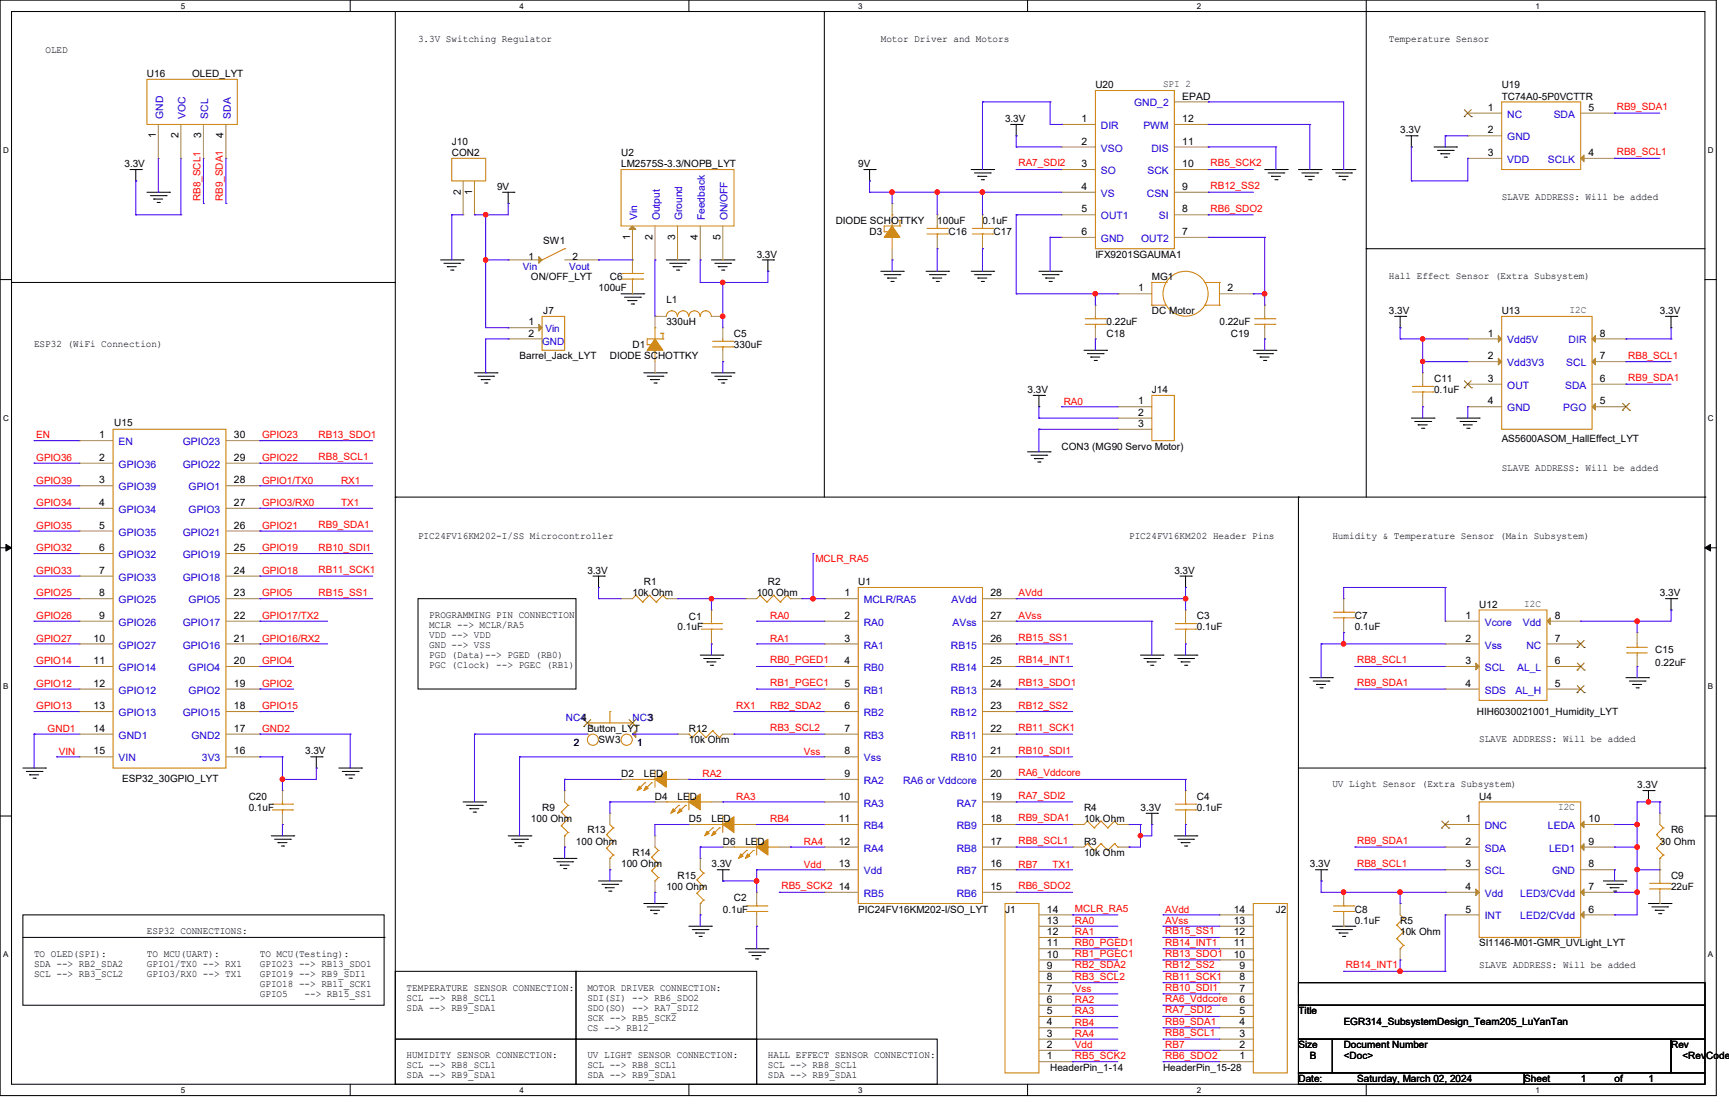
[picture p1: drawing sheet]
<svg xmlns="http://www.w3.org/2000/svg" width="432mm" height="279mm" viewBox="0 0 432 279" stroke-linecap="round" stroke-linejoin="round" font-family="sans-serif">
<defs><g id="words">
<g font-size="2.5">
<text x="104.4" y="10.5">3.3V Switching Regulator</text>
<text x="220" y="10.5">Motor Driver and Motors</text>
<text x="346.8" y="10.5">Temperature Sensor</text>
<text x="11.3" y="13.3">OLED</text>
<text x="36.7" y="19.2">U16</text>
<text x="48" y="19.2">OLED_LYT</text>
<text x="273.6" y="22.1">U20</text>
<text x="375" y="22.1">U19</text>
<text x="295.3" y="24.8">EPAD</text>
<text x="371.6" y="27.6">1</text>
<text x="375" y="24.9">TC74A0-5P0VCTTR</text>
<text x="396.7" y="27.6">5</text>
<text x="38.9" y="34.5" transform="rotate(-90 38.9 34.5)">1</text>
<text x="44.6" y="34.5" transform="rotate(-90 44.6 34.5)">2</text>
<text x="50.2" y="34.5" transform="rotate(-90 50.2 34.5)">3</text>
<text x="55.8" y="34.5" transform="rotate(-90 55.8 34.5)">4</text>
<text x="251" y="30.5">3.3V</text>
<text x="270.1" y="30.5">1</text>
<text x="295.3" y="30.5">12</text>
<text x="349.7" y="33.3">3.3V</text>
<text x="371.6" y="33.3">2</text>
<text x="31.1" y="41.8">3.3V</text>
<text x="112.8" y="36.2">J10</text>
<text x="112.8" y="38.9">CON2</text>
<text x="155.1" y="38.9">U2</text>
<text x="155.1" y="41.8">LM2575S-3.3/NOPB_LYT</text>
<text x="214.3" y="41.8">9V</text>
<text x="270.1" y="36.1">2</text>
<text x="270.1" y="41.7">3</text>
<text x="295.3" y="41.7">10</text>
<text x="295.3" y="36.1">11</text>
<text x="371.6" y="38.9">3</text>
<text x="396.7" y="38.9">4</text>
<text x="124.1" y="47.4">9V</text>
<text x="270.1" y="47.4">4</text>
<text x="295.3" y="47.4">9</text>
<text x="115.1" y="48.6" transform="rotate(-90 115.1 48.6)">2</text>
<text x="117.9" y="48.6" transform="rotate(-90 117.9 48.6)">1</text>
<text x="270.1" y="53">5</text>
<text x="295.3" y="53">8</text>
<text x="375" y="50">SLAVE ADDRESS: Will be added</text>
<text x="157.4" y="59.9" transform="rotate(-90 157.4 59.9)">1</text>
<text x="163" y="59.9" transform="rotate(-90 163 59.9)">2</text>
<text x="168.6" y="59.9" transform="rotate(-90 168.6 59.9)">3</text>
<text x="174.3" y="59.9" transform="rotate(-90 174.3 59.9)">4</text>
<text x="179.9" y="59.9" transform="rotate(-90 179.9 59.9)">5</text>
<text x="208.7" y="55.9">DIODE SCHOTTKY</text>
<text x="217.2" y="58.7">D3</text>
<text x="234.1" y="55.9">100uF</text>
<text x="236.9" y="58.7">C16</text>
<text x="245.4" y="55.9">0.1uF</text>
<text x="248.2" y="58.7">C17</text>
<text x="270.1" y="58.7">6</text>
<text x="295.3" y="58.7">7</text>
<text x="132" y="64.9">1</text>
<text x="135.7" y="61">SW1</text>
<text x="143" y="64.9">2</text>
<text x="189" y="64.3">3.3V</text>
<text x="273.6" y="64.3">IFX9201SGAUMA1</text>
<text x="132.6" y="70">ON/OFF_LYT</text>
<text x="152.3" y="70">C6</text>
<text x="287.7" y="70">MG1</text>
<text x="346.8" y="69.7">Hall Effect Sensor (Extra Subsystem)</text>
<text x="149.5" y="72.8">100uF</text>
<text x="166.4" y="75.6">L1</text>
<text x="284.2" y="72.8">1</text>
<text x="306.5" y="72.8">2</text>
<text x="132" y="81.2">1</text>
<text x="135.7" y="78.4">J7</text>
<text x="166.4" y="81.2">330uH</text>
<text x="276.4" y="81.2">0.22uF</text>
<text x="287.7" y="78.4">DC Motor</text>
<text x="304.5" y="81.2">0.22uF</text>
<text x="346.8" y="78.4">3.3V</text>
<text x="375" y="78.4">U13</text>
<text x="414.5" y="78.4">3.3V</text>
<text x="8.5" y="86.6">ESP32 (WiFi Connection)</text>
<text x="129.8" y="89.7">Barrel_Jack_LYT</text>
<text x="132" y="84">2</text>
<text x="152.3" y="89.7">DIODE SCHOTTKY</text>
<text x="157.9" y="86.9">D1</text>
<text x="183.3" y="84.1">C5</text>
<text x="183.3" y="86.9">330uF</text>
<text x="276.4" y="84.1">C18</text>
<text x="307.4" y="84.1">C19</text>
<text x="371.6" y="84">1</text>
<text x="371.6" y="89.7">2</text>
<text x="399.6" y="89.7">7</text>
<text x="399.6" y="84">8</text>
<text x="358.1" y="95.3">C11</text>
<text x="371.6" y="95.3">3</text>
<text x="399.6" y="95.3">6</text>
<text x="256.6" y="98.2">3.3V</text>
<text x="284.2" y="101">1</text>
<text x="287.7" y="98.2">J14</text>
<text x="358.1" y="98.2">0.1uF</text>
<text x="371.6" y="101">4</text>
<text x="399.6" y="101">5</text>
<text x="28.5" y="106.3">U15</text>
<text x="284.2" y="103.8">2</text>
<text x="284.2" y="106.6">3</text>
<text x="24.8" y="109.4">1</text>
<text x="58.4" y="109.4">30</text>
<text x="265.1" y="112.3">CON3 (MG90 Servo Motor)</text>
<text x="375" y="110.3">AS5600ASOM_HallEffect_LYT</text>
<text x="24.8" y="115.1">2</text>
<text x="58.4" y="115.1">29</text>
<text x="375" y="117.6">SLAVE ADDRESS: Will be added</text>
<text x="24.8" y="120.7">3</text>
<text x="58.4" y="120.7">28</text>
<text x="24.8" y="126.3">4</text>
<text x="24.8" y="132">5</text>
<text x="58.4" y="132">26</text>
<text x="58.4" y="126.3">27</text>
<text x="24.8" y="137.6">6</text>
<text x="58.4" y="137.6">25</text>
<text x="104.4" y="134.6">PIC24FV16KM202-I/SS Microcontroller</text>
<text x="282" y="134.6">PIC24FV16KM202 Header Pins</text>
<text x="332.7" y="134.6">Humidity &amp; Temperature Sensor (Main Subsystem)</text>
<text x="24.8" y="143.3">7</text>
<text x="58.4" y="143.3">24</text>
<text x="146.7" y="143.3">3.3V</text>
<text x="293.3" y="143.3">3.3V</text>
<text x="24.8" y="148.9">8</text>
<text x="58.4" y="148.9">23</text>
<text x="157.9" y="148.9">10k Ohm</text>
<text x="160.8" y="146.1">R1</text>
<text x="189" y="148.9">100 Ohm</text>
<text x="191.8" y="146.1">R2</text>
<text x="210.9" y="148.9">1</text>
<text x="214.3" y="146.1">U1</text>
<text x="247.4" y="148.9">28</text>
<text x="414.5" y="148.9">3.3V</text>
<text x="24.8" y="154.5">9</text>
<text x="58.4" y="154.5">22</text>
<text x="107.2" y="154.3">PROGRAMMING PIN CONNECTION</text>
<text x="172" y="154.8">C1</text>
<text x="210.9" y="154.5">2</text>
<text x="247.4" y="154.5">27</text>
<text x="298.9" y="154.6">C3</text>
<text x="338.4" y="154.6">C7</text>
<text x="366" y="154.5">1</text>
<text x="369.4" y="151.7">U12</text>
<text x="388.3" y="154.5">8</text>
<text x="23.4" y="160.2">10</text>
<text x="58.4" y="160.2">21</text>
<text x="107.2" y="156.8">MCLR --&gt; MCLR/RA5</text>
<text x="107.2" y="159.3">VDD --&gt; VDD</text>
<text x="107.2" y="161.8">GND --&gt; VSS</text>
<text x="169.2" y="157.4">0.1uF</text>
<text x="210.9" y="160.2">3</text>
<text x="247.4" y="160.2">26</text>
<text x="298.9" y="157.4">0.1uF</text>
<text x="338.4" y="157.4">0.1uF</text>
<text x="366" y="160.2">2</text>
<text x="388.3" y="160.2">7</text>
<text x="23.4" y="165.8">11</text>
<text x="58.4" y="165.8">20</text>
<text x="107.2" y="164.3">PGD (Data)--&gt; PGED (RB0)</text>
<text x="107.2" y="166.8">PGC (Clock) --&gt; PGEC (RB1)</text>
<text x="210.9" y="165.8">4</text>
<text x="247.4" y="165.8">25</text>
<text x="366" y="165.8">3</text>
<text x="388.3" y="165.8">6</text>
<text x="413.4" y="163">C15</text>
<text x="413.4" y="166.4">0.22uF</text>
<text x="23.4" y="171.5">12</text>
<text x="58.4" y="171.5">19</text>
<text x="210.9" y="171.5">5</text>
<text x="247.4" y="171.5">24</text>
<text x="366" y="171.5">4</text>
<text x="388.3" y="171.5">5</text>
<text x="23.4" y="177.1">13</text>
<text x="58.4" y="177.1">18</text>
<text x="210.9" y="177.1">6</text>
<text x="247.4" y="177.1">23</text>
<text x="368.8" y="178.5">HIH6030021001_Humidity_LYT</text>
<text x="23.4" y="182.7">14</text>
<text x="58.4" y="182.7">17</text>
<text x="146.7" y="182.8">Button_LYT</text>
<text x="149.5" y="185.5">SW3</text>
<text x="172" y="182.8">R12</text>
<text x="172" y="185.5">10k Ohm</text>
<text x="210.9" y="182.7">7</text>
<text x="247.4" y="182.7">22</text>
<text x="369.4" y="185.3">SLAVE ADDRESS: Will be added</text>
<text x="23.4" y="188.4">15</text>
<text x="58.4" y="188.4">16</text>
<text x="76.2" y="188.4">3.3V</text>
<text x="210.9" y="188.4">8</text>
<text x="247.4" y="188.4">21</text>
<text x="30.5" y="195.2">ESP32_30GPIO_LYT</text>
<text x="155.1" y="194">D2</text>
<text x="160.8" y="194">LED</text>
<text x="210.9" y="194">9</text>
<text x="247.4" y="194">20</text>
<text x="332.7" y="196.6">UV Light Sensor (Extra Subsystem)</text>
<text x="408.9" y="196.9">3.3V</text>
<text x="62.1" y="199.6">C20</text>
<text x="62.1" y="202.5">0.1uF</text>
<text x="135.4" y="202.5">R9</text>
<text x="163.6" y="199.6">D4</text>
<text x="169.2" y="199.6">LED</text>
<text x="209.5" y="199.6">10</text>
<text x="247.4" y="199.6">19</text>
<text x="270.7" y="202.5">R4</text>
<text x="284.8" y="202.5">3.3V</text>
<text x="298.9" y="199.6">C4</text>
<text x="298.9" y="202.5">0.1uF</text>
<text x="369.4" y="199.6">U4</text>
<text x="132.6" y="205.3">100 Ohm</text>
<text x="146.7" y="208.1">R13</text>
<text x="172" y="205.3">D5</text>
<text x="177.7" y="205.3">LED</text>
<text x="209.5" y="205.3">11</text>
<text x="247.4" y="205.3">18</text>
<text x="270.7" y="205.3">10k Ohm</text>
<text x="366" y="205.3">1</text>
<text x="396.7" y="205.3">10</text>
<text x="417.3" y="208.1">R6</text>
<text x="143.8" y="210.9">100 Ohm</text>
<text x="157.9" y="213.7">R14</text>
<text x="180.5" y="210.9">D6</text>
<text x="186.1" y="210.9">LED</text>
<text x="209.5" y="210.9">12</text>
<text x="247.4" y="210.9">17</text>
<text x="270.7" y="210.9">R3</text>
<text x="270.7" y="213.7">10k Ohm</text>
<text x="366" y="210.9">2</text>
<text x="396.7" y="210.9">9</text>
<text x="414.5" y="210.9">30 Ohm</text>
<text x="155.1" y="216.6">100 Ohm</text>
<text x="169.2" y="219.4">R15</text>
<text x="177.7" y="216.6">3.3V</text>
<text x="209.5" y="216.6">13</text>
<text x="247.4" y="216.6">16</text>
<text x="327.1" y="216.6">3.3V</text>
<text x="366" y="216.6">3</text>
<text x="396.7" y="216.6">8</text>
<text x="417.3" y="219.4">C9</text>
<text x="166.4" y="222.2">100 Ohm</text>
<text x="180.5" y="227.8">0.1uF</text>
<text x="183.3" y="225">C2</text>
<text x="209.5" y="222.2">14</text>
<text x="214.3" y="227.8">PIC24FV16KM202-I/SO_LYT</text>
<text x="247.4" y="222.2">15</text>
<text x="251" y="227.8">J1</text>
<text x="261.4" y="227.8">14</text>
<text x="308.1" y="227.8">14</text>
<text x="318.6" y="227.8">J2</text>
<text x="338.4" y="227.8">C8</text>
<text x="366" y="222.2">4</text>
<text x="366" y="227.8">5</text>
<text x="396.7" y="227.8">6</text>
<text x="396.7" y="222.2">7</text>
<text x="417.3" y="222.2">22uF</text>
<text x="36.7" y="233.3">ESP32 CONNECTIONS:</text>
<text x="261.4" y="230.7">13</text>
<text x="261.4" y="233.5">12</text>
<text x="308.1" y="230.7">13</text>
<text x="308.1" y="233.5">12</text>
<text x="338.4" y="230.7">0.1uF</text>
<text x="349.7" y="230.7">R5</text>
<text x="349.7" y="233.5">10k Ohm</text>
<text x="8.5" y="238.9">TO OLED(SPI):</text>
<text x="36.7" y="238.9">TO MCU(UART):</text>
<text x="64.9" y="238.9">TO MCU(Testing):</text>
<text x="261.4" y="236.3">11</text>
<text x="261.4" y="239.1">10</text>
<text x="308.1" y="236.3">11</text>
<text x="308.1" y="239.1">10</text>
<text x="369.4" y="236.3">SI1146-M01-GMR_UVLight_LYT</text>
<text x="8.5" y="241.4">SDA --&gt; RB2_SDA2</text>
<text x="8.5" y="243.9">SCL --&gt; RB3_SCL2</text>
<text x="36.7" y="241.4">GPIO1/TX0 --&gt; RX1</text>
<text x="36.7" y="243.9">GPIO3/RX0 --&gt; TX1</text>
<text x="64.9" y="241.4">GPIO23 --&gt; RB13_SDO1</text>
<text x="64.9" y="243.9">GPIO19 --&gt; RB9_SDI1</text>
<text x="261.4" y="241.9">9</text>
<text x="261.4" y="244.8">8</text>
<text x="309.6" y="241.9">9</text>
<text x="309.6" y="244.8">8</text>
<text x="369.4" y="241.7">SLAVE ADDRESS: Will be added</text>
<text x="64.9" y="246.4">GPIO18 --&gt; RB11_SCK1</text>
<text x="64.9" y="248.9">GPIO5</text>
<text x="76.1" y="248.9">--&gt; RB15_SS1</text>
<text x="101.6" y="247.4">TEMPERATURE SENSOR CONNECTION:</text>
<text x="101.6" y="249.9">SCL --&gt; RB8_SCL1</text>
<text x="146.7" y="247.4">MOTOR DRIVER CONNECTION:</text>
<text x="146.7" y="249.9">SDI(SI) --&gt; RB6_SDO2</text>
<text x="261.4" y="247.6">7</text>
<text x="261.4" y="250.4">6</text>
<text x="309.6" y="247.6">7</text>
<text x="309.6" y="250.4">6</text>
<text x="101.6" y="252.4">SDA --&gt; RB9_SDA1</text>
<text x="146.7" y="252.4">SDO(SO) --&gt; RA7_SDI2</text>
<text x="146.7" y="254.8">SCK --&gt; RB5_SCK2</text>
<text x="146.7" y="257.3">CS --&gt; RB12</text>
<text x="261.4" y="253.2">5</text>
<text x="261.4" y="256">4</text>
<text x="309.6" y="253.2">5</text>
<text x="309.6" y="256">4</text>
<text x="324.3" y="253.2">Title</text>
<text x="335.6" y="256">EGR314_SubsystemDesign_Team205_LuYanTan</text>
<text x="261.4" y="258.9">3</text>
<text x="261.4" y="261.7">2</text>
<text x="309.6" y="258.9">3</text>
<text x="309.6" y="261.7">2</text>
<text x="324.3" y="261.7">Size</text>
<text x="335.6" y="261.7">Document Number</text>
<text x="417.3" y="261.7">Rev</text>
<text x="101.6" y="264.2">HUMIDITY SENSOR CONNECTION:</text>
<text x="101.6" y="266.7">SCL --&gt; RB8_SCL1</text>
<text x="101.6" y="269.2">SDA --&gt; RB9_SDA1</text>
<text x="146.7" y="264.2">UV LIGHT SENSOR CONNECTION:</text>
<text x="146.7" y="266.7">SCL --&gt; RB8_SCL1</text>
<text x="146.7" y="269.2">SDA --&gt; RB9_SDA1</text>
<text x="191.8" y="264.2">HALL EFFECT SENSOR CONNECTION:</text>
<text x="191.8" y="266.7">SCL --&gt; RB8_SCL1</text>
<text x="191.8" y="269.2">SDA --&gt; RB9_SDA1</text>
<text x="261.4" y="264.5">1</text>
<text x="262.3" y="267.3">HeaderPin_1-14</text>
<text x="290.4" y="267.3">HeaderPin_15-28</text>
<text x="309.6" y="264.5">1</text>
<text x="327.1" y="264.5">B</text>
<text x="335.6" y="264.5">&lt;Doc&gt;</text>
<text x="420.2" y="264.5">&lt;RevCode&gt;</text>
<text x="324.3" y="270.1">Date:</text>
<text x="339" y="270.1">Saturday, March 02, 2024</text>
<text x="380.7" y="270.1">Sheet</text>
<text x="394.8" y="270.1">1</text>
<text x="403.2" y="270.1">of</text>
<text x="411.7" y="270.1">1</text>
</g>
<g font-size="2.5" fill="#008000">
<text x="290.4" y="21.8">SPI 2</text>
<text x="392" y="78.2">I2C</text>
<text x="380.7" y="151.5">I2C</text>
<text x="389.1" y="202.2">I2C</text>
</g>
<g font-size="2.5" fill="#00c">
<text x="40.7" y="29.7" transform="rotate(-90 40.7 29.7)">GND</text>
<text x="46.4" y="29.7" transform="rotate(-90 46.4 29.7)">VOC</text>
<text x="52" y="29.7" transform="rotate(-90 52 29.7)">SCL</text>
<text x="57.6" y="29.7" transform="rotate(-90 57.6 29.7)">SDA</text>
<text x="283.3" y="26.6">GND_2</text>
<text x="376.4" y="29.4">NC</text>
<text x="388" y="29.4">SDA</text>
<text x="275" y="32.2">DIR</text>
<text x="285.5" y="32.2">PWM</text>
<text x="376.4" y="35.1">GND</text>
<text x="275" y="37.8">VSO</text>
<text x="287.6" y="37.8">DIS</text>
<text x="376.4" y="40.7">VDD</text>
<text x="386.6" y="40.7">SCLK</text>
<text x="275" y="43.5">SO</text>
<text x="286.6" y="43.5">SCK</text>
<text x="275" y="49.1">VS</text>
<text x="286.4" y="49.1">CSN</text>
<text x="159.1" y="55" transform="rotate(-90 159.1 55)">Vin</text>
<text x="164.8" y="55" transform="rotate(-90 164.8 55)">Output</text>
<text x="170.4" y="55" transform="rotate(-90 170.4 55)">Ground</text>
<text x="176.1" y="55" transform="rotate(-90 176.1 55)">Feedback</text>
<text x="181.7" y="55" transform="rotate(-90 181.7 55)">ON/OFF</text>
<text x="275" y="54.8">OUT1</text>
<text x="289.4" y="54.8">SI</text>
<text x="275" y="60.4">GND</text>
<text x="285" y="60.4">OUT2</text>
<text x="130.6" y="67.4">Vin</text>
<text x="142.2" y="67.4">Vout</text>
<text x="136.2" y="82.9">Vin</text>
<text x="135.4" y="86">GND</text>
<text x="376.4" y="85.8">Vdd5V</text>
<text x="391.7" y="85.8">DIR</text>
<text x="376.4" y="91.4">Vdd3V3</text>
<text x="391.2" y="91.4">SCL</text>
<text x="376.4" y="97.1">OUT</text>
<text x="390.9" y="97.1">SDA</text>
<text x="376.4" y="102.7">GND</text>
<text x="390.4" y="102.7">PGO</text>
<text x="29.6" y="111.2">EN</text>
<text x="45.6" y="111.2">GPIO23</text>
<text x="29.6" y="116.8">GPIO36</text>
<text x="45.6" y="116.8">GPIO22</text>
<text x="29.6" y="122.4">GPIO39</text>
<text x="47.1" y="122.4">GPIO1</text>
<text x="29.6" y="128.1">GPIO34</text>
<text x="47.1" y="128.1">GPIO3</text>
<text x="29.6" y="133.7">GPIO35</text>
<text x="45.6" y="133.7">GPIO21</text>
<text x="29.6" y="139.4">GPIO32</text>
<text x="45.6" y="139.4">GPIO19</text>
<text x="29.6" y="145">GPIO33</text>
<text x="45.6" y="145">GPIO18</text>
<text x="29.6" y="150.6">GPIO25</text>
<text x="47.1" y="150.6">GPIO5</text>
<text x="215.7" y="150.6">MCLR/RA5</text>
<text x="237.6" y="150.6">AVdd</text>
<text x="29.6" y="156.3">GPIO26</text>
<text x="29.6" y="161.9">GPIO27</text>
<text x="45.6" y="161.9">GPIO16</text>
<text x="45.6" y="156.3">GPIO17</text>
<text x="215.7" y="156.3">RA0</text>
<text x="215.7" y="161.9">RA1</text>
<text x="237.5" y="161.9">RB15</text>
<text x="237.9" y="156.3">AVss</text>
<text x="370.8" y="156.3">Vcore</text>
<text x="370.8" y="161.9">Vss</text>
<text x="380.3" y="156.3">Vdd</text>
<text x="381.2" y="161.9">NC</text>
<text x="29.6" y="167.6">GPIO14</text>
<text x="47.1" y="167.6">GPIO4</text>
<text x="215.7" y="167.6">RB0</text>
<text x="237.5" y="167.6">RB14</text>
<text x="370.8" y="167.6">SCL</text>
<text x="378.9" y="167.6">AL_L</text>
<text x="29.6" y="173.2">GPIO12</text>
<text x="47.1" y="173.2">GPIO2</text>
<text x="215.7" y="173.2">RB1</text>
<text x="237.5" y="173.2">RB13</text>
<text x="370.8" y="173.2">SDS</text>
<text x="378.5" y="173.2">AL_H</text>
<text x="29.6" y="178.8">GPIO13</text>
<text x="45.6" y="178.8">GPIO15</text>
<text x="141.3" y="179.9">NC44</text>
<text x="157.9" y="179.9">NC33</text>
<text x="215.7" y="178.8">RB2</text>
<text x="237.5" y="178.8">RB12</text>
<text x="29.6" y="184.4">GND1</text>
<text x="47.8" y="184.4">GND2</text>
<text x="215.7" y="184.4">RB3</text>
<text x="237.5" y="184.4">RB11</text>
<text x="29.6" y="190.1">VIN</text>
<text x="50.4" y="190.1">3V3</text>
<text x="143.3" y="186.1">2</text>
<text x="159.1" y="186.1">1</text>
<text x="215.7" y="190.1">Vss</text>
<text x="237.5" y="190.1">RB10</text>
<text x="215.7" y="195.8">RA2</text>
<text x="225.5" y="195.8">RA6 or Vddcore</text>
<text x="215.7" y="201.4">RA3</text>
<text x="238.9" y="201.4">RA7</text>
<text x="215.7" y="207">RB4</text>
<text x="238.9" y="207">RB9</text>
<text x="370.8" y="207">DNC</text>
<text x="386.6" y="207">LEDA</text>
<text x="215.7" y="212.6">RA4</text>
<text x="238.9" y="212.6">RB8</text>
<text x="370.8" y="212.6">SDA</text>
<text x="386.9" y="212.6">LED1</text>
<text x="215.7" y="218.3">Vdd</text>
<text x="238.9" y="218.3">RB7</text>
<text x="370.8" y="218.3">SCL</text>
<text x="387.6" y="218.3">GND</text>
<text x="215.7" y="223.9">RB5</text>
<text x="238.9" y="223.9">RB6</text>
<text x="370.8" y="223.9">Vdd</text>
<text x="379.7" y="223.9">LED3/CVdd</text>
<text x="370.8" y="229.6">INT</text>
<text x="379.7" y="229.6">LED2/CVdd</text>
</g>
<g font-size="2.5" fill="#f00">
<text x="403.8" y="27.5">RB9_SDA1</text>
<text x="254.3" y="41.6">RA7_SDI2</text>
<text x="302.3" y="41.6">RB5_SCK2</text>
<text x="403.8" y="38.8">RB8_SCL1</text>
<text x="302.3" y="47.2">RB12_SS2</text>
<text x="50" y="50.2" transform="rotate(-90 50 50.2)">RB8_SCL1</text>
<text x="55.7" y="50.2" transform="rotate(-90 55.7 50.2)">RB9_SDA1</text>
<text x="302.3" y="52.9">RB6_SDO2</text>
<text x="406.6" y="89.5">RB8_SCL1</text>
<text x="406.6" y="95.2">RB9_SDA1</text>
<text x="265.6" y="101">RA0</text>
<text x="9.1" y="109.5">EN</text>
<text x="65.4" y="109.5">GPIO23</text>
<text x="79.5" y="109.3">RB13_SDO1</text>
<text x="9.1" y="115.1">GPIO36</text>
<text x="65.4" y="115.1">GPIO22</text>
<text x="79.5" y="114.9">RB8_SCL1</text>
<text x="9.1" y="120.7">GPIO39</text>
<text x="65.4" y="120.7">GPIO1/TX0</text>
<text x="85.2" y="120.7">RX1</text>
<text x="9.1" y="126.4">GPIO34</text>
<text x="65.4" y="126.4">GPIO3/RX0</text>
<text x="79.5" y="131.8">RB9_SDA1</text>
<text x="85.2" y="126.4">TX1</text>
<text x="9.1" y="137.7">GPIO32</text>
<text x="9.1" y="132">GPIO35</text>
<text x="65.4" y="137.7">GPIO19</text>
<text x="65.4" y="132">GPIO21</text>
<text x="79.5" y="137.5">RB10_SDI1</text>
<text x="9.1" y="143.3">GPIO33</text>
<text x="65.4" y="143.3">GPIO18</text>
<text x="79.5" y="143.1">RB11_SCK1</text>
<text x="203.6" y="140.3">MCLR_RA5</text>
<text x="9.1" y="148.9">GPIO25</text>
<text x="65.4" y="148.9">GPIO5</text>
<text x="79.5" y="148.7">RB15_SS1</text>
<text x="254.3" y="148.9">AVdd</text>
<text x="9.1" y="154.6">GPIO26</text>
<text x="65.4" y="154.6">GPIO17/TX2</text>
<text x="192.3" y="154.6">RA0</text>
<text x="254.3" y="154.6">AVss</text>
<text x="9.1" y="160.2">GPIO27</text>
<text x="65.4" y="160.2">GPIO16/RX2</text>
<text x="192.3" y="160.2">RA1</text>
<text x="254.3" y="160">RB15_SS1</text>
<text x="9.1" y="165.9">GPIO14</text>
<text x="65.4" y="165.9">GPIO4</text>
<text x="192.3" y="165.7">RB0_PGED1</text>
<text x="254.3" y="165.7">RB14_INT1</text>
<text x="338.9" y="165.7">RB8_SCL1</text>
<text x="9.1" y="171.5">GPIO12</text>
<text x="65.4" y="171.5">GPIO2</text>
<text x="192.3" y="171.3">RB1_PGEC1</text>
<text x="254.3" y="171.3">RB13_SDO1</text>
<text x="338.9" y="171.3">RB9_SDA1</text>
<text x="9.1" y="177.1">GPIO13</text>
<text x="65.4" y="177.1">GPIO15</text>
<text x="183.9" y="177.1">RX1</text>
<text x="192.3" y="176.9">RB2_SDA2</text>
<text x="254.3" y="176.9">RB12_SS2</text>
<text x="11.9" y="182.8">GND1</text>
<text x="65.4" y="182.8">GND2</text>
<text x="192.3" y="182.5">RB3_SCL2</text>
<text x="254.3" y="182.5">RB11_SCK1</text>
<text x="14.7" y="188.4">VIN</text>
<text x="200.8" y="188.4">Vss</text>
<text x="254.3" y="188.2">RB10_SDI1</text>
<text x="175.4" y="194.1">RA2</text>
<text x="254.3" y="193.8">RA6_Vddcore</text>
<text x="183.9" y="199.7">RA3</text>
<text x="254.3" y="199.5">RA7_SDI2</text>
<text x="192.3" y="205.3">RB4</text>
<text x="254.3" y="205.1">RB9_SDA1</text>
<text x="200.8" y="210.9">RA4</text>
<text x="254.3" y="210.7">RB8_SCL1</text>
<text x="338.9" y="210.7">RB9_SDA1</text>
<text x="200.8" y="216.6">Vdd</text>
<text x="254.3" y="216.6">RB7</text>
<text x="262.8" y="216.6">TX1</text>
<text x="338.9" y="216.4">RB8_SCL1</text>
<text x="195.2" y="222">RB5_SCK2</text>
<text x="254.3" y="222">RB6_SDO2</text>
<text x="268.4" y="227.7">MCLR_RA5</text>
<text x="291" y="227.9">AVdd</text>
<text x="268.4" y="230.7">RA0</text>
<text x="268.4" y="233.5">RA1</text>
<text x="291" y="230.7">AVss</text>
<text x="291" y="233.3">RB15_SS1</text>
<text x="268.4" y="236.1">RB0_PGED1</text>
<text x="268.4" y="238.9">RB1_PGEC1</text>
<text x="291" y="236.1">RB14_INT1</text>
<text x="291" y="238.9">RB13_SDO1</text>
<text x="268.4" y="241.8">RB2_SDA2</text>
<text x="268.4" y="244.6">RB3_SCL2</text>
<text x="291" y="241.8">RB12_SS2</text>
<text x="291" y="244.6">RB11_SCK1</text>
<text x="336.1" y="241.8">RB14_INT1</text>
<text x="268.4" y="247.6">Vss</text>
<text x="268.4" y="250.4">RA2</text>
<text x="291" y="247.4">RB10_SDI1</text>
<text x="291" y="250.2">RA6_Vddcore</text>
<text x="268.4" y="253.2">RA3</text>
<text x="268.4" y="256.1">RB4</text>
<text x="291" y="253">RA7_SDI2</text>
<text x="291" y="255.9">RB9_SDA1</text>
<text x="268.4" y="258.9">RA4</text>
<text x="268.4" y="261.7">Vdd</text>
<text x="291" y="258.7">RB8_SCL1</text>
<text x="291" y="261.7">RB7</text>
<text x="268.4" y="264.3">RB5_SCK2</text>
<text x="291" y="264.3">RB6_SDO2</text>
</g>
<g font-size="2">
<text x="45.2" y="2.2">5</text>
<text x="129.8" y="2.2">4</text>
<text x="214.3" y="2.2">3</text>
<text x="298.9" y="2.2">2</text>
<text x="383.5" y="2.2">1</text>
<text x=".8" y="38.1">D</text>
<text x="426.5" y="38.1">D</text>
<text x=".8" y="105.1">C</text>
<text x="426.5" y="105.1">C</text>
<text x=".8" y="172">B</text>
<text x="426.5" y="172">B</text>
<text x=".8" y="239">A</text>
<text x="426.5" y="239">A</text>
<text x="45.2" y="272.9">5</text>
<text x="129.8" y="272.9">4</text>
<text x="214.3" y="272.9">3</text>
<text x="298.9" y="272.9">2</text>
<text x="383.5" y="272.9">1</text>
</g>
</g></defs>
<path d="M0 0h428.6v273.6h-428.6zM2.9 2.9h422.9v267.8h-422.9z" fill="none" stroke="#000" stroke-width=".25"/>
<g fill="#fff">
<path d="M45.2 .4h1.1v2.2h-1.1z"/>
<path d="M45.2 271.1h1.1v2.2h-1.1z"/>
</g>
<path d="M87.5 0v2.9M87.5 270.7v2.9" fill="none" stroke="#000" stroke-width=".25"/>
<g fill="#fff">
<path d="M129.8 .4h1.1v2.2h-1.1z"/>
<path d="M129.8 271.1h1.1v2.2h-1.1z"/>
</g>
<path d="M172 0v2.9M172 270.7v2.9" fill="none" stroke="#000" stroke-width=".25"/>
<g fill="#fff">
<path d="M214.3 .4h1.1v2.2h-1.1z"/>
<path d="M214.3 271.1h1.1v2.2h-1.1z"/>
</g>
<path d="M256.6 0v2.9M256.6 270.7v2.9" fill="none" stroke="#000" stroke-width=".25"/>
<g fill="#fff">
<path d="M298.9 .4h1.1v2.2h-1.1z"/>
<path d="M298.9 271.1h1.1v2.2h-1.1z"/>
</g>
<path d="M341.2 0v2.9M341.2 270.7v2.9" fill="none" stroke="#000" stroke-width=".25"/>
<g fill="#fff">
<path d="M383.5 .4h1.1v2.2h-1.1z"/>
<path d="M383.5 271.1h1.1v2.2h-1.1z"/>
<path d="M.8 36.3h1.4v2.3h-1.4z"/>
<path d="M426.5 36.3h1.4v2.3h-1.4z"/>
<path d="M.8 103.3h1.4v2.2h-1.4z"/>
<path d="M426.5 103.3h1.4v2.2h-1.4z"/>
</g>
<path d="M0 69.8h2.9M425.8 69.8h2.8" fill="none" stroke="#000" stroke-width=".25"/>
<g fill="#fff">
<path d="M.8 170.2h1.3v2.3h-1.3z"/>
<path d="M426.5 170.2h1.3v2.3h-1.3z"/>
</g>
<path d="M0 136.8h2.9M425.8 136.8h2.8" fill="none" stroke="#000" stroke-width=".25"/>
<path d="M1.5 135.9l1.4 .9-1.4 .8zM425.8 136.8l1.4-.9v1.7z" fill="#000" stroke="#000" stroke-width=".25"/>
<g fill="#fff">
<path d="M.8 237.2h1.3v2.2h-1.3z"/>
<path d="M426.5 237.2h1.3v2.2h-1.3z"/>
</g>
<g fill="none" stroke="#000" stroke-width=".25">
<path d="M98.7 2.9v267.8M205.9 2.9h.1M205.9 2.9v121.2M341.2 2.9h.1M341.2 2.9v121.2M252.4 31.1h2.8M253.8 33.9h.1M253.8 31.1v2.8M255.2 31.1h.1M351.1 33.9h2.8M352.5 36.7h.1M352.5 33.9v2.8"/>
<path d="M353.9 33.9h.1M358.1 36.7h5.7M359 37.5h3.9M359.8 38.4h.1M359.8 38.4h2.3M360.7 39.2h.5M361.2 39.2h.1M362.9 37.5h.1M363.8 36.7h.1M32.5 42.3h2.8M33.9 45.2h.1M33.9 42.3v2.9"/>
<path d="M35.3 42.3h.1M36.7 48h5.6M37.5 48.9h4M38.4 49.7h.1M38.4 49.7h2.2M39.2 50.5h.6M39.8 50.5h.1M41.5 48.9h.1M42.3 48h.1M125.5 48h2.9M126.9 50.8h.1M126.9 48v2.8"/>
<path d="M128.4 48h.1M215.7 42.3h2.9M217.2 45.2h.1M217.2 42.3v2.9M218.6 42.3h.1M242.5 42.3h5.7M243.4 43.2h3.9M244.2 44h.1M244.2 44h2.3M245.1 44.9h.5M245.6 44.9h.1M247.3 43.2h.1"/>
<path d="M248.2 42.3h.1M315.8 42.3h5.7M316.7 43.2h3.9M317.5 44h.1M317.5 44h2.3M318.4 44.9h.5M318.9 44.9h.1M320.6 43.2h.1M321.5 42.3h.1M324.3 42.3h5.6M325.1 43.2h4M326 44h.1"/>
<path d="M326 44h2.3M326.8 44.9h.6M327.4 44.9h.1M329.1 43.2h.1M329.9 42.3h.1M332.7 42.3h5.7M333.6 43.2h3.9M334.4 44h.1M334.4 44h2.3M335.3 44.9h.5M335.8 44.9h.1M337.5 43.2h.1"/>
<path d="M338.4 42.3h.1M2.9 70.5h.1M2.9 70.5h95.8M110 64.9h5.7M110.9 65.7h3.9M111.7 66.6h.1M111.7 66.6h2.3M112.6 67.4h.5M113.1 67.4h.1M114.8 65.7h.1M115.7 64.9h.1M155.1 73.4h5.7"/>
<path d="M156 74.2h3.9M156.8 75.1h.1M156.8 75.1h2.3M157.6 75.9h.6M158.2 75.9h.1M159.9 74.2h.1M160.8 73.4h.1M166.4 64.9h5.6M167.3 65.7h3.9M168.1 66.6h.1M168.1 66.6h2.2M169 67.4h.5"/>
<path d="M169.5 67.4h.1M171.2 65.7h.1M172 64.9h.1M177.7 64.9h5.6M178.5 65.7h4M179.4 66.6h.1M179.4 66.6h2.2M180.2 67.4h.6M180.8 67.4h.1M182.5 65.7h.1M183.3 64.9h.1M190.4 64.9h2.8"/>
<path d="M191.8 67.7h.1M191.8 64.9v2.8M193.2 64.9h.1M220 67.7h5.6M220.8 68.6h3.9M221.7 69.4h.1M221.7 69.4h2.2M222.5 70.3h.6M223.1 70.3h.1M224.7 68.6h.1M225.6 67.7h.1M231.3 67.7h5.6"/>
<path d="M232.1 68.6h4M233 69.4h.1M233 69.4h2.2M233.8 70.3h.6M234.4 70.3h.1M236.1 68.6h.1M236.9 67.7h.1M242.5 67.7h5.7M243.4 68.6h3.9M244.2 69.4h.1M244.2 69.4h2.3M245.1 70.3h.5"/>
<path d="M245.6 70.3h.1M247.3 68.6h.1M248.2 67.7h.1M259.5 67.7h5.6M260.3 68.6h3.9M261.2 69.4h.1M261.2 69.4h2.2M262 70.3h.6M262.6 70.3h.1M264.2 68.6h.1M265.1 67.7h.1M341.2 62.1h.1"/>
<path d="M341.2 62.1h84.6M348.3 79h2.8M349.7 79v2.8M351.1 79h.1M415.9 79h2.9M417.3 79v2.8M418.8 79h.1M118.5 93.1h5.6M119.3 93.9h4M120.2 94.8h.1M120.2 94.8h2.2M121 95.6h.6"/>
<path d="M121.6 95.6h.1M123.3 93.9h.1M124.1 93.1h.1M160.8 93.1h5.6M161.6 93.9h4M162.5 94.8h.1M162.5 94.8h2.2M163.3 95.6h.6M163.9 95.6h.1M165.6 93.9h.1M166.4 93.1h.1M177.7 93.1h5.6"/>
<path d="M178.5 93.9h4M179.4 94.8h.1M179.4 94.8h2.2M180.2 95.6h.6M180.8 95.6h.1M182.5 93.9h.1M183.3 93.1h.1M258 98.7h2.9M259.5 98.7v2.9M260.9 98.7h.1M270.7 87.5h5.7M271.6 88.3h3.9"/>
<path d="M272.4 89.2h.1M272.4 89.2h2.3M273.3 90h.5M273.8 90h.1M275.5 88.3h.1M276.4 87.5h.1M313 87.5h5.6M313.9 88.3h3.9M314.7 89.2h.1M314.7 89.2h2.2M315.6 90h.5M316.1 90h.1"/>
<path d="M317.8 88.3h.1M318.6 87.5h.1M349.7 81.8h.1M417.3 81.8h.1M256.6 112.8h5.7M257.5 113.7h3.9M258.3 114.5h.1M258.3 114.5h2.3M259.2 115.4h.5M259.5 101.6h.1M259.7 115.4h.1M261.4 113.7h.1"/>
<path d="M262.3 112.8h.1M352.5 104.4h5.6M353.3 105.2h4M354.2 106.1h.1M354.2 106.1h2.2M355 106.9h.6M355.6 106.9h.1M357.3 105.2h.1M358.1 104.4h.1M363.8 104.4h5.6M364.6 105.2h4M365.5 106.1h.1"/>
<path d="M365.5 106.1h2.2M366.3 106.9h.6M366.9 106.9h.1M368.6 105.2h.1M369.4 104.4h.1M98.7 124.1h.1M98.7 124.1h327.1M324.3 124.1h.1M324.3 124.1v124.1M425.8 124.1h.1M104.4 149.5h39.4v22.5h-39.4zM148.1 143.8h2.8"/>
<path d="M149.5 146.7h.1M149.5 143.8v2.9M150.9 143.8h.1M294.7 143.8h2.8M296.1 146.7h.1M296.1 143.8v2.9M297.5 143.8h.1M415.9 149.5h2.9M417.3 152.3h.1M417.3 149.5v2.8M418.8 149.5h.1M174.9 163.6h5.6"/>
<path d="M175.7 164.4h4M176.6 165.3h.1M176.6 165.3h2.2M177.4 166.1h.6M178 166.1h.1M179.7 164.4h.1M180.5 163.6h.1M284.8 163.6h5.6M285.7 164.4h3.9M286.5 165.3h.1M286.5 165.3h2.3M287.4 166.1h.5"/>
<path d="M287.9 166.1h.1M289.6 164.4h.1M290.4 163.6h.1M293.3 163.6h5.6M294.1 164.4h4M295 165.3h.1M295 165.3h2.2M295.8 166.1h.6M296.4 166.1h.1M298.1 164.4h.1M298.9 163.6h.1M327.1 169.2h5.6"/>
<path d="M328 170.1h3.9M328.8 170.9h.1M328.8 170.9h2.2M329.6 171.7h.6M330.2 171.7h.1M331.9 170.1h.1M332.7 169.2h.1M406.1 169.2h5.6M406.9 170.1h3.9M407.8 170.9h.1M407.8 170.9h2.2M408.6 171.7h.6"/>
<path d="M409.2 171.7h.1M410.8 170.1h.1M411.7 169.2h.1M5.7 191.8h5.6M6.6 192.6h3.9M7.4 193.5h.1M7.4 193.5h2.3M8.3 194.3h.5M8.8 194.3h.1M10.5 192.6h.1M11.3 191.8h.1M77.6 189h2.8"/>
<path d="M79 191.8h.1M79 189v2.8M80.4 189h.1M84.6 191.8h5.7M85.5 192.6h4M86.3 193.5h.1M86.3 193.5h2.3M87.2 194.3h.6M87.8 194.3h.1M89.5 192.6h.1M90.3 191.8h.1M324.3 191.8h101.5"/>
<path d="M410.3 197.4h2.8M411.7 197.4v2.8M413.1 197.4h.1M425.8 191.8h.1M0 203.8h2.9M67.7 208.7h5.7M68.6 209.5h3.9M69.4 210.4h.1M69.4 210.4h2.3M70.3 211.2h.5M70.8 211.2h.1M72.5 209.5h.1"/>
<path d="M73.4 208.7h.1M115.7 200.2h5.6M116.5 201.1h3.9M117.3 201.9h.1M117.3 201.9h2.3M118.2 202.8h.5M118.7 202.8h.1M120.4 201.1h.1M121.3 200.2h.1M126.9 208.7h5.7M127.8 209.5h3.9M128.6 210.4h.1"/>
<path d="M128.6 210.4h2.3M129.5 211.2h.5M130 211.2h.1M131.7 209.5h.1M132.6 208.7h.1M138.2 214.3h5.6M139.1 215.2h3.9M139.9 216h.1M139.9 216h2.3M140.8 216.9h.5M141.3 216.9h.1M143 215.2h.1"/>
<path d="M143.8 214.3h.1M149.5 220h5.6M155.1 220h.1M179.1 217.2h2.8M180.5 220h.1M180.5 217.2v2.8M181.9 217.2h.1M286.2 203.1h2.9M287.7 205.9h.1M287.7 203.1v2.8M289.1 203.1h.1M293.3 208.7h5.6"/>
<path d="M294.1 209.5h4M295 210.4h.1M295 210.4h2.2M295.8 211.2h.6M296.4 211.2h.1M298.1 209.5h.1M298.9 208.7h.1M328.5 217.2h2.8M329.9 220h.1M329.9 217.2v2.8M331.3 217.2h.1M400.4 220h5.7"/>
<path d="M406.1 220h.1M411.7 200.2h.1M425.8 203.8h2.8M5.7 228.4h90.2v22.6h-90.2zM5.7 234.1h90.2M95.9 234.1h.1M150.3 220.8h4M151.2 221.7h.1M151.2 221.7h2.2M152 222.5h.6M152.6 222.5h.1M154.3 220.8h.1"/>
<path d="M160.8 225.6h5.6M161.6 226.4h4M162.5 227.3h.1M162.5 227.3h2.2M163.3 228.1h.6M163.9 228.1h.1M165.6 226.4h.1M166.4 225.6h.1M172 231.3h5.7M172.9 232.1h3.9M173.7 233h.1M173.7 233h2.3"/>
<path d="M174.6 233.8h.5M175.1 233.8h.1M176.8 232.1h.1M177.7 231.3h.1M186.1 236.9h5.7M187 237.7h3.9M187.8 238.6h.1M187.8 238.6h2.3M188.7 239.4h.5M189.2 239.4h.1M190.9 237.7h.1M191.8 236.9h.1"/>
<path d="M332.7 231.3h5.7M333.6 232.1h3.9M334.4 233h.1M334.4 233h2.3M335.3 233.8h.5M335.8 233.8h.1M337.5 232.1h.1M338.4 231.3h.1M401.3 220.8h3.9M402.1 221.7h.1M402.1 221.7h2.3M403 222.5h.5"/>
<path d="M403.5 222.5h.1M405.2 220.8h.1M411.7 225.6h5.6M412.5 226.4h4M413.4 227.3h.1M413.4 227.3h2.2M414.2 228.1h.6M414.8 228.1h.1M416.5 226.4h.1M417.3 225.6h.1M98.7 242.5h45.1v17h-45.1zM98.7 259.5h45.1v11.2h-45.1z"/>
<path d="M143.8 242.5h45.2v17h-45.2zM143.8 259.5h45.2v11.2h-45.2zM189 259.5h45.1v11.2h-45.1zM324.3 245.4h101.5v5.6h-101.5zM324.3 251h101.5v8.5h-101.5zM324.3 259.5h8.4v8.4h-8.4zM332.7 259.5h84.6v8.4h-84.6zM417.3 259.5h8.5v8.4h-8.5zM98.7 270.7h.1M324.3 267.9h56.4v2.8h-56.4zM380.7 267.9h45.1v2.8h-45.1z"/>
</g>
<g fill="none" stroke="#cc8006" stroke-width=".25">
<path d="M36.7 19.8h22.6v11.3h-22.6zM112.8 39.5h8.5v5.7h-8.5zM273.6 22.6h19.7v39.5h-19.7zM375 25.4h19.8v16.9h-19.8zM155.1 42.3h28.2v14.1h-28.2zM220.8 57.9h.1M220.8 57.9h.6M221.4 57.9h.1M222.8 59.3h.1M222.8 53.6h.1M222.8 53.6v2.8M222.8 59.3v2.8"/>
<path d="M224.2 55h.1M224.2 55h.5M224.7 56.4h.1M224.7 55h.1M224.7 56.4h-3.9v1.5M224.7 55v1.4M231.5 58.4h5.1M231.5 57h5.1M234.1 57h.1M234.1 58.4h.1M234.1 56.4v.6M234.1 58.4v.9"/>
<path d="M236.6 58.4h.1M236.6 57h.1M242.8 58.4h5.1M242.8 57h5.1M245.4 57h.1M245.4 58.4h.1M245.4 56.4v.6M245.4 58.4v.9M247.9 58.4h.1M247.9 57h.1M135.4 79h5.6v8.5h-5.6zM141 62.1h.1"/>
<path d="M141 62.1l-5.6 2.8M155.4 69.7h5.1M155.4 68.3h5.1M157.9 68.3h.1M157.9 69.7h.1M157.9 67.7v.6M157.9 69.7v.8M160.5 69.7h.1M160.5 68.3h.1M166.4 79a1.38 1.38 0 0 1 1.4-1.4 1.38 1.38 0 0 1 1.4 1.4M169.2 79a1.4 1.4 0 0 1 1.4-1.4 1.4 1.4 0 0 1 1.4 1.4M172 79a1.4 1.4 0 0 1 1.4-1.4 1.4 1.4 0 0 1 1.4 1.4"/>
<path d="M174.9 79a1.38 1.38 0 0 1 1.4-1.4 1.38 1.38 0 0 1 1.3 1.4M271 79.6h5.1M273.6 79.6h.1M273.6 79v.6M276.1 79.6h.1M287.7 76.2h.1M287.7 70.5h.1M287.7 76.2h3.6M287.7 70.5v5.7M287.7 70.5h3.6M291.3 70.5h.1M300.9 76.2h.1"/>
<path d="M300.9 76.2h3.6M300.9 70.5h3.6M304.5 70.5h.1M304.5 76.2h.1M304.5 70.5v5.7M313.3 79.6h5.1M315.8 79.6h.1M315.8 79v.6M318.4 79.6h.1M375 79h22.6v28.2h-22.6zM161.6 86.1h.1M161.6 86.1h.6"/>
<path d="M162.2 86.1h.1M163.6 87.5h.1M163.6 81.8h.1M163.6 81.8v2.8M163.6 87.5v2.8M165 83.2h.1M165 83.2h.6M165.6 84.6h.1M165.6 83.2h.1M165.6 84.6h-4v1.5M165.6 83.2v1.4M178 86.6h5"/>
<path d="M178 85.2h5M180.5 85.2h.1M180.5 86.6h.1M180.5 84.6v.6M180.5 86.6v.9M183 86.6h.1M183 85.2h.1M271 81h5.1M273.6 81h.1M273.6 81v.8M276.1 81h.1M287.7 98.7h5.6v11.3h-5.6z"/>
<path d="M313.3 81h5.1M315.8 81h.1M315.8 81v.8M318.4 81h.1M352.8 97.9h5M352.8 96.5h5M355.3 96.5h.1M355.3 97.9h.1M355.3 95.9v.6M355.3 97.9v.8M357.8 97.9h.1M357.8 96.5h.1"/>
<path d="M28.2 107.2h28.2v84.6h-28.2zM158.8 148.6h.1M158.8 148.6l-.9 .9M158.8 148.6l1.7 1.7M160.5 150.3h.1M162.2 148.6h.1M162.2 148.6l-1.7 1.7M162.2 148.6l1.7 1.7M163.9 150.3h.1M165.6 148.6h.1M165.6 148.6l-1.7 1.7M165.6 148.6l.8 .9"/>
<path d="M166.4 149.5h.1M175.1 157.1h5.1M175.1 155.7h5.1M177.7 155.7h.1M177.7 157.1h.1M177.7 155.1v.6M177.7 157.1v.8M180.2 157.1h.1M180.2 155.7h.1M189.8 148.6h.1M189.8 148.6l-.8 .9M189.8 148.6l1.7 1.7"/>
<path d="M191.5 150.3h.1M193.2 148.6h.1M193.2 148.6l-1.7 1.7M193.2 148.6l1.7 1.7M194.9 150.3h.1M196.6 148.6h.1M196.6 148.6l-1.7 1.7M196.6 148.6l.8 .9M197.4 149.5h.1M214.3 146.7h31.1v78.9h-31.1zM293.5 157.1h5.1M293.5 155.7h5.1"/>
<path d="M296.1 155.7h.1M296.1 157.1h.1M296.1 155.1v.6M296.1 157.1v.8M298.6 157.1h.1M298.6 155.7h.1M333 154.3h5.1M333 152.9h5.1M335.6 152.9h.1M335.6 154.3h.1M335.6 152.3v.6M335.6 154.3v.8"/>
<path d="M338.1 154.3h.1M338.1 152.9h.1M369.4 152.3h16.9v22.6h-16.9zM152.3 177.7h.1M152.3 177.7v2.8M406.3 161.6h.1M406.3 163h.1M406.3 161.6h5.1M406.3 163h5.1M408.9 163h.1M408.9 161.6h.1M408.9 160.8v.8"/>
<path d="M408.9 163v.6M146.7 180.5h11.2M157.9 180.5h.1M157.9 194.6h.1M157.9 194.6h5.7M161 195.5h.1M161 195.5l-1.7 1.6M162.7 195.5h.1M162.7 195.5l-1.7 1.6M163.6 192.6h.1M163.6 192.6v4M166.4 194.6h.1"/>
<path d="M166.4 194.6h2.8M172 198.2h.1M172 183.3h.1M172 198.2v4M172 183.3l.9 .8M172.9 184.1h.1M174.6 182.5h.1M174.6 182.5l1.7 1.6M174.6 182.5l-1.7 1.6M176.3 184.1h.1M178 182.5h.1M178 182.5l1.7 1.6"/>
<path d="M178 182.5l-1.7 1.6M179.7 184.1h.1M180.5 183.3l-.8 .8M68 202.2h5.1M68 200.8h5.1M70.5 200.8h.1M70.5 202.2h.1M70.5 200.2v.6M70.5 202.2v.9M73.1 202.2h.1M73.1 200.8h.1M140.2 202.8h.1"/>
<path d="M140.2 206.2h.1M140.2 202.8l1.7 1.7M140.2 206.2l1.7 1.7M141 208.7h.1M141 200.2l.9 .9M141.9 201.1h.1M141.9 204.5h.1M141.9 207.9h.1M141.9 201.1l-1.7 1.7M141.9 204.5l-1.7 1.7M141.9 207.9l-.9 .8M151.5 208.4h.1"/>
<path d="M151.5 211.8h.1M151.5 208.4l1.7 1.7M151.5 211.8l1.7 1.7M152.3 214.3h.1M152.3 205.9l.9 .8M153.2 206.7h.1M153.2 210.1h.1M153.2 213.5h.1M153.2 206.7l-1.7 1.7M153.2 210.1l-1.7 1.7M153.2 213.5l-.9 .8M162.7 214h.1"/>
<path d="M162.7 217.4h.1M162.7 214l1.7 1.7M162.7 217.4l1.7 1.7M163.6 220h.1M163.6 211.5l.8 .8M164.4 212.3h.1M164.4 215.7h.1M164.4 219.1h.1M164.4 212.3l-1.7 1.7M164.4 215.7l-1.7 1.7M164.4 219.1l-.8 .9M166.4 200.2h.1"/>
<path d="M166.4 200.2h5.6M169.5 201.1h.1M169.5 201.1l-1.7 1.7M171.2 201.1h.1M171.2 201.1l-1.7 1.7M174 219.7h.1M174 219.7l1.7 1.7M174.9 205.9h.1M174.9 200.2h.1M174.9 205.9h5.6M174.9 200.2h2.8M174.9 217.2l.8 .8"/>
<path d="M175.7 218h.1M175.7 218l-1.7 1.7M178 206.7h.1M178 206.7l-1.7 1.7M179.7 206.7h.1M179.7 206.7l-1.7 1.7M180.5 203.9h.1M180.5 203.9v4M183.3 205.9h.1M183.3 211.5h.1M183.3 205.9h2.8M183.3 211.5h5.7"/>
<path d="M186.4 212.3h.1M186.4 212.3l-1.7 1.7M188.1 212.3h.1M188.1 212.3l-1.7 1.7M189 209.5h.1M189 209.5v4M191.8 211.5h.1M191.8 211.5h2.8M271.6 210.7h.1M271.6 205h.1M271.6 210.7l-.9 .8M271.6 210.7l1.7 1.6"/>
<path d="M271.6 205l-.9 .9M271.6 205l1.7 1.7M273.3 212.3h.1M273.3 206.7h.1M275 210.7h.1M275 205h.1M275 210.7l-1.7 1.6M275 210.7l1.6 1.6M275 205l-1.7 1.7M275 205l1.6 1.7M276.6 212.3h.1M276.6 206.7h.1"/>
<path d="M278.3 210.7h.1M278.3 205h.1M278.3 210.7l-1.7 1.6M278.3 210.7l.9 .8M278.3 205l-1.7 1.7M278.3 205l.9 .9M279.2 211.5h.1M279.2 205.9h.1M293.5 202.2h5.1M293.5 200.8h5.1M296.1 200.8h.1M296.1 202.2h.1"/>
<path d="M296.1 200.2v.6M296.1 202.2v.9M298.6 202.2h.1M298.6 200.8h.1M369.4 200.2h25.4v33.9h-25.4zM413.7 208.4h.1M413.7 211.8h.1M413.7 208.4l1.7 1.7M413.7 211.8l1.7 1.7M414.5 214.3h.1M414.5 220v.6M414.5 205.9l.9 .8"/>
<path d="M415.4 206.7h.1M415.4 210.1h.1M415.4 213.5h.1M415.4 206.7l-1.7 1.7M415.4 210.1l-1.7 1.7M415.4 213.5l-.9 .8M174 223.1h.1M174 223.1l1.7 1.6M174.9 225.6h.1M175.7 221.4h.1M175.7 224.7h.1M175.7 221.4l-1.7 1.7"/>
<path d="M175.7 224.7l-.8 .9M186.4 227.6h5.1M186.4 226.2h5.1M189 226.2h.1M189 227.6h.1M189 225.6v.6M189 227.6v.8M191.5 227.6h.1M191.5 226.2h.1M251 225.6h8.5v42.3h-8.5zM313 225.6h8.5v42.3h-8.5zM333 227.6h5.1"/>
<path d="M333 226.2h5.1M335.6 226.2h.1M335.6 227.6h.1M335.6 225.6v.6M335.6 227.6v.8M338.1 227.6h.1M338.1 226.2h.1M348.8 231h.1M348.8 234.4h.1M348.8 231l1.7 1.7M348.8 234.4l1.7 1.7M349.7 236.9h.1"/>
<path d="M349.7 228.4l.8 .9M350.5 229.3h.1M350.5 232.7h.1M350.5 236.1h.1M350.5 229.3l-1.7 1.7M350.5 232.7l-1.7 1.7M350.5 236.1l-.8 .8M412 222h5.1M412 220.6h5.1M414.5 220.6h.1M414.5 222h.1M414.5 222v.8"/>
<path d="M417.1 222h.1M417.1 220.6h.1"/>
<circle cx="296.1" cy="73.3" r="5.6"/>
<circle cx="148" cy="184.7" r="1.39"/>
<circle cx="156.5" cy="184.7" r="1.4"/>
</g>
<g fill="none" stroke="#a84" stroke-width=".25">
<path d="M39.5 39.5h.1M39.5 31.1v8.4M45.2 39.5h.1M45.2 31.1v8.4M50.8 39.5h.1M50.8 31.1v8.4M56.4 39.5h.1M56.4 31.1v8.4M265.1 31.1h.1M265.1 36.7h.1M265.1 31.1h8.5M265.1 36.7h8.5"/>
<path d="M293.3 31.1h8.5M293.3 36.7h8.5M293.3 25.4h8.5M301.8 36.7h.1M301.8 31.1h.1M301.8 25.4h.1M366.6 28.2h.1M366.6 33.9h.1M366.6 39.5h.1M366.6 28.2h8.4M366.6 33.9h8.4M366.6 39.5h8.4"/>
<path d="M394.8 28.2h8.4M394.8 39.5h8.4M403.2 39.5h.1M403.2 28.2h.1M115.7 53.6h.1M115.7 45.2v8.4M118.5 53.6h.1M118.5 45.2v8.4M157.9 56.4v11.3M163.6 56.4v8.5M169.2 56.4v8.5M174.9 56.4v8.5"/>
<path d="M180.5 56.4v8.5M222.8 50.8h.1M222.8 50.8v2.8M234.1 53.6h.1M234.1 53.6v2.8M234.1 59.3v2.8M245.4 53.6h.1M245.4 53.6v2.8M245.4 59.3v2.8M265.1 42.3h.1M265.1 48h.1M265.1 53.6h.1"/>
<path d="M265.1 59.3h.1M265.1 42.3h8.5M265.1 48h8.5M265.1 53.6h8.5M265.1 59.3h8.5M293.3 42.3h8.5M293.3 48h8.5M293.3 53.6h8.5M293.3 59.3h8.5M301.8 59.3h.1M301.8 53.6h.1M301.8 48h.1"/>
<path d="M301.8 42.3h.1M126.9 64.9h.1M126.9 64.9h8.5M141 64.9h8.5M149.5 64.9h.1M157.9 64.9h.1M157.9 73.4h.1M157.9 70.5v2.9M163.6 79h.1M163.6 64.9h.1M163.6 79v2.8M163.6 79h2.8"/>
<path d="M169.2 64.9h.1M174.9 64.9h.1M177.7 79h2.8M180.5 79h.1M180.5 64.9h.1M222.8 64.9h.1M222.8 62.1v2.8M234.1 62.1h.1M245.4 62.1h.1M273.6 76.2h.1M273.6 76.2v2.8M279.2 73.4h.1"/>
<path d="M279.2 73.4h8.5M304.5 73.4h8.5M313 73.4h.1M315.8 76.2h.1M315.8 76.2v2.8M126.9 81.8h.1M126.9 84.6h.1M126.9 84.6h8.5M126.9 81.8h8.5M163.6 93.1h.1M163.6 90.3v2.8M180.5 81.8h.1"/>
<path d="M180.5 90.3h.1M180.5 81.8v2.8M180.5 87.5v2.8M273.6 84.6h.1M273.6 81.8v2.8M315.8 84.6h.1M315.8 81.8v2.8M355.3 93.1h.1M355.3 93.1v2.8M355.3 98.7v2.9M366.6 84.6h.1M366.6 90.3h.1"/>
<path d="M366.6 95.9h.1M366.6 84.6h8.4M366.6 90.3h8.4M366.6 95.9h8.4M397.6 84.6h8.5M397.6 90.3h8.5M397.6 95.9h8.5M406.1 95.9h.1M406.1 90.3h.1M406.1 84.6h.1M19.8 110h.1M19.8 115.7h.1"/>
<path d="M19.8 110h8.4M19.8 115.7h8.4M56.4 110h8.5M56.4 115.7h8.5M64.9 115.7h.1M64.9 110h.1M279.2 101.6h.1M279.2 104.4h.1M279.2 107.2h.1M279.2 101.6h8.5M279.2 104.4h8.5M279.2 107.2h8.5"/>
<path d="M355.3 101.6h.1M366.6 101.6h.1M366.6 101.6h8.4M397.6 101.6h8.5M406.1 101.6h.1M19.8 121.3h.1M19.8 126.9h.1M19.8 132.6h.1M19.8 138.2h.1M19.8 121.3h8.4M19.8 126.9h8.4M19.8 132.6h8.4"/>
<path d="M19.8 138.2h8.4M56.4 121.3h8.5M56.4 126.9h8.5M56.4 132.6h8.5M56.4 138.2h8.5M64.9 138.2h.1M64.9 132.6h.1M64.9 126.9h.1M64.9 121.3h.1M19.8 143.8h.1M19.8 149.5h.1M19.8 155.1h.1"/>
<path d="M19.8 149.5h8.4M19.8 155.1h8.4M19.8 143.8h8.4M56.4 149.5h8.5M56.4 155.1h8.5M56.4 143.8h8.5M64.9 155.1h.1M64.9 149.5h.1M64.9 143.8h.1M155.1 149.5h.1M155.1 149.5h2.8M166.4 149.5h2.8"/>
<path d="M169.2 149.5h.1M177.7 152.3h.1M177.7 152.3v2.8M177.7 157.9v2.9M186.1 149.5h.1M186.1 149.5h2.9M197.4 149.5h2.8M200.2 149.5h.1M205.9 149.5h.1M205.9 155.1h.1M205.9 149.5h8.4M205.9 155.1h8.4"/>
<path d="M245.4 149.5h8.4M245.4 155.1h8.4M253.8 155.1h.1M253.8 149.5h.1M296.1 152.3h.1M296.1 152.3v2.8M296.1 157.9v2.9M335.6 149.5h.1M335.6 157.9h.1M335.6 149.5v2.8M335.6 155.1v2.8M360.9 155.1h.1"/>
<path d="M360.9 155.1h8.5M386.3 155.1h8.5M394.8 155.1h.1M408.9 157.9h.1M408.9 157.9v2.9M19.8 160.8h.1M19.8 166.4h.1M19.8 172h.1M19.8 177.7h.1M19.8 160.8h8.4M19.8 166.4h8.4M19.8 172h8.4"/>
<path d="M19.8 177.7h8.4M56.4 160.8h8.5M56.4 166.4h8.5M56.4 172h8.5M56.4 177.7h8.5M64.9 177.7h.1M64.9 172h.1M64.9 166.4h.1M64.9 160.8h.1M177.7 160.8h.1M205.9 160.8h.1M205.9 166.4h.1"/>
<path d="M205.9 172h.1M205.9 177.7h.1M205.9 160.8h8.4M205.9 166.4h8.4M205.9 172h8.4M205.9 177.7h8.4M245.4 160.8h8.4M245.4 166.4h8.4M245.4 172h8.4M245.4 177.7h8.4M253.8 177.7h.1M253.8 172h.1"/>
<path d="M253.8 166.4h.1M253.8 160.8h.1M296.1 160.8h.1M360.9 160.8h.1M360.9 166.4h.1M360.9 172h.1M360.9 160.8h8.5M360.9 166.4h8.5M360.9 172h8.5M386.3 160.8h8.5M386.3 166.4h8.5M386.3 172h8.5"/>
<path d="M394.8 172h.1M394.8 166.4h.1M394.8 160.8h.1M408.9 166.4h.1M408.9 163.6v2.8M19.8 183.3h.1M19.8 189h.1M19.8 183.3h8.4M19.8 189h8.4M56.4 183.3h8.5M56.4 189h8.5M64.9 189h.1"/>
<path d="M64.9 183.3h.1M70.5 197.4h.1M70.5 197.4v2.8M141 197.4h.1M141 197.4v2.8M146.7 183.3h.1M146.7 180.5h.1M155.1 194.6h.1M155.1 194.6h2.8M157.9 183.3h.1M157.9 180.5h.1M169.2 183.3h.1"/>
<path d="M169.2 183.3h2.8M169.2 194.6h2.8M172 194.6h.1M180.5 183.3h2.8M183.3 183.3h.1M205.9 183.3h.1M205.9 189h.1M205.9 194.6h.1M205.9 183.3h8.4M205.9 189h8.4M205.9 194.6h8.4M245.4 183.3h8.4"/>
<path d="M245.4 189h8.4M245.4 194.6h8.4M253.8 194.6h.1M253.8 189h.1M253.8 183.3h.1M296.1 197.4h.1M296.1 197.4v2.8M70.5 205.9h.1M70.5 203.1v2.8M141 211.5h.1M141 208.7v2.8M152.3 203.1h.1"/>
<path d="M152.3 217.2h.1M152.3 203.1v2.8M152.3 214.3v2.9M163.6 200.2h.1M163.6 208.7h.1M163.6 208.7v2.8M163.6 220v2.8M163.6 200.2h2.8M172 205.9h.1M172 205.9h2.9M174.9 214.3h.1M174.9 214.3v2.9"/>
<path d="M177.7 200.2h2.8M180.5 200.2h.1M180.5 211.5h.1M180.5 211.5h2.8M186.1 205.9h2.9M189 205.9h.1M194.6 211.5h2.8M197.4 211.5h.1M205.9 200.2h.1M205.9 205.9h.1M205.9 211.5h.1M205.9 217.2h.1"/>
<path d="M205.9 205.9h8.4M205.9 200.2h8.4M205.9 211.5h8.4M205.9 217.2h8.4M245.4 205.9h8.4M245.4 200.2h8.4M245.4 211.5h8.4M245.4 217.2h8.4M253.8 217.2h.1M253.8 211.5h.1M253.8 205.9h.1M253.8 200.2h.1"/>
<path d="M267.9 211.5h.1M267.9 205.9h.1M267.9 205.9h2.8M267.9 211.5h2.8M279.2 205.9h2.8M279.2 211.5h2.8M282 211.5h.1M282 205.9h.1M296.1 205.9h.1M296.1 203.1v2.8M360.9 205.9h.1M360.9 211.5h.1"/>
<path d="M360.9 217.2h.1M360.9 205.9h8.5M360.9 211.5h8.5M360.9 217.2h8.5M394.8 205.9h8.4M394.8 211.5h8.4M394.8 217.2h8.4M403.2 217.2h.1M403.2 211.5h.1M403.2 205.9h.1M414.5 217.2h.1M414.5 203.1h.1"/>
<path d="M414.5 203.1v2.8M414.5 214.3v5.7M163.6 222.8h.1M174.9 228.4h.1M174.9 225.6v2.8M189 222.8h.1M189 231.3h.1M189 222.8v2.8M189 228.4v2.9M205.9 222.8h.1M205.9 222.8h8.4M245.4 222.8h8.4"/>
<path d="M253.8 222.8h.1M259.5 228.4h8.4M259.5 231.3h8.4M259.5 234.1h8.4M259.5 236.9h8.4M259.5 239.7h8.4M267.9 228.4h.1M267.9 231.3h.1M267.9 234.1h.1M267.9 236.9h.1M267.9 239.7h.1M304.5 228.4h.1"/>
<path d="M304.5 231.3h.1M304.5 234.1h.1M304.5 236.9h.1M304.5 239.7h.1M304.5 228.4h8.5M304.5 231.3h8.5M304.5 234.1h8.5M304.5 236.9h8.5M304.5 239.7h8.5M335.6 222.8h.1M335.6 231.3h.1M335.6 222.8v2.8"/>
<path d="M335.6 228.4v2.9M349.7 225.6h.1M349.7 239.7h.1M349.7 225.6v2.8M349.7 236.9v2.8M360.9 222.8h.1M360.9 228.4h.1M360.9 228.4h8.5M360.9 222.8h8.5M394.8 228.4h8.4M394.8 222.8h8.4M403.2 228.4h.1"/>
<path d="M403.2 222.8h.1M414.5 225.6h.1M414.5 222.8v2.8M259.5 242.5h8.4M259.5 245.4h8.4M259.5 248.2h8.4M259.5 251h8.4M259.5 253.8h8.4M259.5 256.6h8.4M259.5 259.5h8.4M267.9 242.5h.1M267.9 245.4h.1"/>
<path d="M267.9 248.2h.1M267.9 251h.1M267.9 253.8h.1M267.9 256.6h.1M267.9 259.5h.1M304.5 242.5h.1M304.5 245.4h.1M304.5 248.2h.1M304.5 251h.1M304.5 253.8h.1M304.5 256.6h.1M304.5 259.5h.1"/>
<path d="M304.5 242.5h8.5M304.5 245.4h8.5M304.5 248.2h8.5M304.5 251h8.5M304.5 253.8h8.5M304.5 256.6h8.5M304.5 259.5h8.5M259.5 262.3h8.4M259.5 265.1h8.4M267.9 262.3h.1M267.9 265.1h.1M304.5 262.3h.1"/>
<path d="M304.5 265.1h.1M304.5 262.3h8.5M304.5 265.1h8.5"/>
</g>
<g fill="#a84" stroke="#a84" stroke-width=".25">
<path d="M374.2 83.8l.8 .8-.8 .9z"/>
<path d="M374.2 89.5l.8 .8-.8 .8z"/>
<path d="M397.6 101.6l.8-.9v1.7z"/>
<path d="M397.6 90.3l.8-.8v1.6z"/>
<path d="M397.6 84.6l.8-.8v1.7z"/>
<path d="M134.5 81l.9 .8-.9 .9z"/>
<path d="M395.6 38.7v1.7l-.8-.9z"/>
<path d="M368.6 165.6l.8 .8-.8 .9z"/>
<path d="M387.2 154.3v1.7l-.9-.9z"/>
<path d="M158.8 182.5v1.6l-.9-.8z"/>
<path d="M134.5 64.1l.9 .8-.9 .8z"/>
<path d="M157.1 57.3l.8-.9 .9 .9z"/>
<path d="M368.6 222l.8 .8-.8 .8z"/>
<path d="M395.6 227.6v1.7l-.8-.9z"/>
<path d="M395.6 222v1.6l-.8-.8z"/>
<path d="M395.6 210.7v1.6l-.8-.8z"/>
<path d="M395.6 205v1.7l-.8-.8z"/>
</g>
<g fill="none" stroke="#804000" stroke-width=".25">
<path d="M365.7 29.1h.1M365.7 27.4l1.8 1.7M367.4 27.4l-1.7 1.7M367.5 29.1h.1M365.7 96.8h.1M365.7 95.1l1.8 1.7M367.4 95.1l-1.7 1.7M367.5 96.8h.1M405.2 102.4h.1M405.2 100.7l1.8 1.7M406.9 100.7l-1.7 1.7M407 102.4h.1"/>
<path d="M393.9 159.9l1.7 1.8M395.6 159.9l-1.7 1.8M145.8 179.7l1.8 1.7M147.5 179.7l-1.7 1.7M157.1 179.7l1.7 1.7M158.8 179.7l-1.7 1.7M393.9 172.9h.1M393.9 167.3h.1M393.9 161.7h.1M393.9 171.2l1.7 1.7M393.9 165.6l1.7 1.7M395.6 171.2l-1.7 1.7"/>
<path d="M395.6 165.6l-1.7 1.7M395.6 172.9h.1M395.6 167.3h.1M395.6 161.7h.1M145.8 181.4h.1M147.6 181.4h.1M157.1 181.4h.1M158.8 181.4h.1M360 206.8h.1M360.1 205l1.7 1.8M361.8 205l-1.8 1.8M361.8 206.8h.1"/>
</g>
<g fill="#cc8006" stroke="#cc8006" stroke-width=".25">
<path d="M180.5 205.9l2.8-2v4z" fill-rule="evenodd"/>
<path d="M176.6 207.6l.5 .5-1.1 .6z" fill-rule="evenodd"/>
<path d="M178.3 207.6l.5 .5-1.1 .6z" fill-rule="evenodd"/>
<path d="M163.6 84.6l2 2.9h-4z" fill-rule="evenodd"/>
<path d="M172 200.2l2.9-2v4z" fill-rule="evenodd"/>
<path d="M168.1 201.9l.6 .6-1.2 .6z" fill-rule="evenodd"/>
<path d="M169.8 201.9l.5 .6-1.1 .6z" fill-rule="evenodd"/>
<path d="M222.8 56.4l1.9 2.9h-3.9z" fill-rule="evenodd"/>
<path d="M189 211.5l2.8-2v4z" fill-rule="evenodd"/>
<path d="M185 213.2l.6 .6-1.2 .5z" fill-rule="evenodd"/>
<path d="M186.7 213.2l.6 .6-1.2 .5z" fill-rule="evenodd"/>
<path d="M163.6 194.6l2.8-2v4z" fill-rule="evenodd"/>
<path d="M159.6 196.3l.6 .5-1.1 .6z" fill-rule="evenodd"/>
<path d="M161.3 196.3l.6 .5-1.1 .6z" fill-rule="evenodd"/>
</g>
<g fill="none" stroke="#4200ff" stroke-width=".25">
<path d="M39.5 39.5v8.5M45.2 39.5v14.1M50.8 39.5v11.3M56.4 39.5v11.3M245.4 25.4h.1M245.4 25.4v16.9M245.4 25.4h16.9M253.8 36.7h.1M253.8 33.9h.1M253.8 33.9v2.8M253.8 36.7h11.3M262.3 25.4h.1"/>
<path d="M262.3 25.4v5.7h2.8M265.1 31.1h.1M301.8 31.1h.1M301.8 36.7h.1M301.8 25.4h.1M301.8 25.4h33.8v16.9M301.8 31.1h25.3M301.8 36.7h16.8M318.6 36.7h.1M318.6 36.7v5.6M327.1 31.1h.1M327.1 31.1v11.2"/>
<path d="M352.5 36.7h.1M352.5 36.7v8.5M360.9 33.9h.1M360.9 33.9v2.8M360.9 33.9h5.7M366.6 39.5h.1M366.6 39.5v5.7h-14.1M403.2 39.5h.1M403.2 28.2h.1M403.2 39.5h11.3M403.2 28.2h11.3M33.9 53.6h.1"/>
<path d="M33.9 45.2h.1M33.9 53.6h11.3M33.9 45.2v8.4M39.5 48h.1M45.2 53.6h.1M50.8 50.8h.1M56.4 50.8h.1M112.8 53.6h.1M112.8 53.6v11.3M112.8 53.6h2.9M118.5 53.6h.1M121.3 53.6h.1"/>
<path d="M121.3 53.6v28.2h5.6M126.9 50.8h.1M126.9 50.8v2.8h-8.4M217.2 48h.1M217.2 45.2h.1M217.2 48h47.9M217.2 45.2v2.8M222.8 48h.1M222.8 48v2.8M234.1 48h.1M234.1 48v5.6M245.4 48h.1"/>
<path d="M245.4 48v5.6M253.8 53.6h.1M253.8 42.3h.1M253.8 53.6h11.3M253.8 53.6v19.8M253.8 42.3h11.3M262.3 59.3h.1M262.3 59.3h2.8M262.3 59.3v8.4M301.8 53.6h.1M301.8 48h.1M301.8 42.3h.1"/>
<path d="M301.8 59.3h.1M301.8 53.6h11.2M301.8 48h11.2M301.8 59.3h14M301.8 42.3h11.2M315.8 59.3h.1M315.8 59.3v16.9M335.6 42.3h.1M352.5 45.2h.1M121.3 64.9h.1M121.3 64.9h5.6M126.9 64.9h.1"/>
<path d="M149.5 64.9h.1M149.5 64.9h8.4M163.6 64.9h.1M163.6 64.9v14.1M174.9 64.9h.1M174.9 70.5h.1M174.9 64.9v5.6M180.5 79h.1M180.5 70.5h.1M180.5 70.5v11.3M191.8 67.7h.1M191.8 67.7v2.8h-16.9"/>
<path d="M222.8 64.9h.1M222.8 64.9v2.8M234.1 62.1h.1M234.1 62.1v5.6M245.4 62.1h.1M245.4 62.1v5.6M253.8 73.4h.1M253.8 73.4h25.4M273.6 73.4h.1M273.6 73.4v2.8M313 73.4h.1M313 73.4h2.8"/>
<path d="M315.8 73.4h.1M121.3 93.1h.1M126.9 81.8h.1M126.9 84.6h.1M126.9 84.6h-5.6v8.5M180.5 90.3h.1M180.5 90.3v2.8M273.6 84.6h.1M273.6 84.6v2.9M315.8 84.6h.1M315.8 84.6v2.9M349.7 84.6h.1"/>
<path d="M349.7 81.8h.1M349.7 84.6h16.9M349.7 81.8v2.8M355.3 90.3h.1M355.3 84.6h.1M355.3 90.3h11.3M355.3 84.6v8.5M406.1 84.6h.1M406.1 90.3h.1M406.1 95.9h.1M406.1 84.6h11.2M406.1 90.3h11.2"/>
<path d="M406.1 95.9h11.2M417.3 84.6h.1M417.3 81.8v2.8M8.5 115.7h.1M8.5 110h.1M8.5 115.7h11.3M8.5 110h11.3M64.9 115.7h.1M64.9 110h.1M64.9 115.7h28.2M64.9 110h28.2M259.5 104.4h.1"/>
<path d="M259.5 107.2h.1M259.5 101.6v2.8M259.5 107.2v5.6M259.5 107.2h19.7M259.5 104.4h19.7M265.1 101.6h.1M265.1 101.6h14.1M355.3 101.6h.1M355.3 101.6v2.8M366.6 101.6h.1M366.6 101.6v2.8M8.5 138.2h.1"/>
<path d="M8.5 132.6h.1M8.5 126.9h.1M8.5 121.3h.1M8.5 138.2h11.3M8.5 132.6h11.3M8.5 126.9h11.3M8.5 121.3h11.3M64.9 138.2h.1M64.9 132.6h.1M64.9 126.9h.1M64.9 121.3h.1M64.9 138.2h28.2"/>
<path d="M64.9 132.6h28.2M64.9 126.9h28.2M64.9 121.3h28.2M203.1 138.2h.1M203.1 138.2v11.3M8.5 155.1h.1M8.5 149.5h.1M8.5 143.8h.1M8.5 149.5h11.3M8.5 155.1h11.3M8.5 143.8h11.3M64.9 155.1h.1"/>
<path d="M64.9 149.5h.1M64.9 143.8h.1M64.9 149.5h28.2M64.9 155.1h16.9M64.9 143.8h28.2M149.5 146.7h.1M149.5 149.5h.1M149.5 149.5h5.6M149.5 146.7v2.8M169.2 149.5h16.9M177.7 149.5h.1M177.7 149.5v2.8"/>
<path d="M189 155.1h.1M189 155.1h16.9M200.2 149.5h5.7M203.1 149.5h.1M205.9 149.5h.1M253.8 149.5h.1M253.8 155.1h.1M253.8 149.5h42.3M253.8 155.1h33.9M287.7 155.1h.1M287.7 155.1v8.5M296.1 146.7h.1"/>
<path d="M296.1 149.5h.1M296.1 146.7v5.6M335.6 146.7h.1M335.6 157.9h.1M335.6 146.7h25.3M335.6 146.7v2.8M335.6 157.9v2.9M360.9 146.7h.1M360.9 146.7v8.4M394.8 155.1h.1M408.9 155.1h.1M408.9 155.1v2.8"/>
<path d="M417.3 152.3h.1M417.3 152.3v2.8h-22.5M8.5 177.7h.1M8.5 172h.1M8.5 166.4h.1M8.5 160.8h.1M8.5 160.8h11.3M8.5 166.4h11.3M8.5 172h11.3M8.5 177.7h11.3M64.9 177.7h.1M64.9 172h.1"/>
<path d="M64.9 166.4h.1M64.9 160.8h.1M64.9 160.8h16.9M64.9 166.4h8.5M64.9 172h8.5M64.9 177.7h8.5M177.7 160.8h.1M177.7 160.8v2.8M183.3 177.7h.1M183.3 177.7h22.6M189 160.8h.1M189 166.4h.1"/>
<path d="M189 172h.1M189 160.8h16.9M189 166.4h16.9M189 172h16.9M253.8 177.7h.1M253.8 172h.1M253.8 166.4h.1M253.8 160.8h.1M253.8 160.8h14.1M253.8 166.4h14.1M253.8 172h14.1M253.8 177.7h14.1"/>
<path d="M296.1 160.8h.1M296.1 160.8v2.8M329.9 160.8h.1M329.9 160.8h31M329.9 160.8v8.4M335.6 160.8h.1M338.4 172h.1M338.4 166.4h.1M338.4 166.4h22.5M338.4 172h22.5M408.9 166.4h.1M408.9 166.4v2.8"/>
<path d="M8.5 183.3h.1M8.5 183.3h11.3M8.5 183.3v8.5M14.1 189h.1M14.1 189h5.7M64.9 183.3h.1M64.9 189h.1M64.9 183.3h22.6M64.9 189h5.6M70.5 189h.1M70.5 194.6h.1M70.5 189v8.4"/>
<path d="M79 191.8h.1M79 191.8v2.8h-8.5M87.5 183.3h.1M87.5 183.3v8.5M118.5 183.3h.1M118.5 183.3h28.2M118.5 183.3v16.9M129.8 189h.1M129.8 189h76.1M129.8 189v19.7M141 194.6h.1M141 194.6h14.1"/>
<path d="M141 194.6v2.8M157.9 183.3h.1M157.9 183.3h11.3M172 194.6h.1M172 194.6h33.9M183.3 183.3h.1M183.3 183.3h22.6M253.8 189h.1M253.8 183.3h.1M253.8 194.6h.1M253.8 183.3h14.1M253.8 189h14.1"/>
<path d="M253.8 194.6h42.3M296.1 194.6h.1M296.1 194.6v2.8M70.5 205.9h.1M70.5 205.9v2.8M141 211.5h.1M141 211.5v2.8M152.3 217.2h.1M152.3 200.2h.1M152.3 200.2h11.3M152.3 200.2v2.9M152.3 217.2v2.8"/>
<path d="M163.6 205.9h.1M163.6 205.9v2.8M163.6 205.9h8.4M174.9 211.5h.1M174.9 211.5v2.8M174.9 211.5h5.6M180.5 200.2h.1M180.5 220h.1M180.5 200.2h25.4M180.5 220h8.5M189 205.9h.1M189 217.2h.1"/>
<path d="M189 220h.1M189 205.9h16.9M189 217.2h16.9M189 217.2v5.6M197.4 211.5h.1M197.4 211.5h8.5M253.8 217.2h.1M253.8 211.5h.1M253.8 205.9h.1M253.8 200.2h.1M253.8 200.2h14.1M253.8 205.9h14.1"/>
<path d="M253.8 211.5h14.1M253.8 217.2h14.1M282 205.9h.1M282 211.5h.1M282 205.9h2.8M284.8 208.7h.1M284.8 205.9h.1M284.8 205.9v5.6h-2.8M287.7 205.9h.1M287.7 205.9v2.8h-2.9M296.1 205.9h.1M296.1 205.9v2.8"/>
<path d="M329.9 220h.1M329.9 220v2.8M338.4 211.5h.1M338.4 217.2h.1M338.4 211.5h22.5M338.4 217.2h22.5M403.2 211.5h.1M403.2 217.2h.1M403.2 205.9h.1M403.2 205.9h5.7M403.2 211.5h5.7M403.2 217.2v2.8"/>
<path d="M408.9 217.2h.1M408.9 200.2h.1M408.9 211.5h.1M408.9 205.9h.1M408.9 200.2h5.6M408.9 217.2h5.6M408.9 200.2v28.2h-5.7M411.7 200.2h.1M414.5 200.2h.1M414.5 200.2v2.9M163.6 222.8h.1M163.6 222.8v2.8"/>
<path d="M174.9 228.4h.1M174.9 228.4v2.9M189 231.3h.1M189 231.3v5.6M194.6 222.8h.1M194.6 222.8h11.3M253.8 222.8h.1M253.8 222.8h14.1M267.9 228.4h.1M267.9 231.3h.1M267.9 234.1h.1M267.9 236.9h.1"/>
<path d="M267.9 239.7h.1M267.9 228.4h11.3M267.9 231.3h11.3M267.9 234.1h11.3M267.9 236.9h11.3M267.9 239.7h11.3M290.4 228.4h.1M290.4 231.3h.1M290.4 234.1h.1M290.4 236.9h.1M290.4 239.7h.1M290.4 228.4h14.1"/>
<path d="M290.4 231.3h14.1M290.4 234.1h14.1M290.4 236.9h14.1M290.4 239.7h14.1M329.9 222.8h.1M329.9 222.8h31M349.7 222.8h.1M349.7 239.7h.1M349.7 225.6h.1M349.7 222.8v2.8M349.7 239.7v2.8M360.9 228.4h.1"/>
<path d="M360.9 222.8h.1M360.9 228.4v14.1M403.2 222.8h.1M403.2 228.4h.1M403.2 222.8h5.7M408.9 222.8h.1M267.9 242.5h.1M267.9 245.4h.1M267.9 248.2h.1M267.9 251h.1M267.9 253.8h.1M267.9 256.6h.1"/>
<path d="M267.9 259.5h.1M267.9 242.5h11.3M267.9 245.4h11.3M267.9 248.2h11.3M267.9 251h11.3M267.9 253.8h11.3M267.9 256.6h11.3M267.9 259.5h11.3M290.4 242.5h.1M290.4 245.4h.1M290.4 248.2h.1M290.4 251h.1"/>
<path d="M290.4 253.8h.1M290.4 256.6h.1M290.4 259.5h.1M290.4 242.5h14.1M290.4 245.4h14.1M290.4 248.2h14.1M290.4 251h14.1M290.4 253.8h14.1M290.4 256.6h14.1M290.4 259.5h14.1M335.6 242.5h.1M335.6 242.5h25.3"/>
<path d="M360.9 242.5h.1M267.9 262.3h.1M267.9 265.1h.1M267.9 262.3h11.3M267.9 265.1h11.3M290.4 262.3h.1M290.4 265.1h.1M290.4 262.3h14.1M290.4 265.1h14.1"/>
</g>
<g fill="#f00" stroke="#f00" stroke-width=".25">
<circle cx="296.1" cy="149.5" r=".55"/>
<circle cx="203" cy="149.5" r=".55"/>
<circle cx="408.9" cy="222.8" r=".55"/>
<circle cx="408.9" cy="217.1" r=".55"/>
<circle cx="411.7" cy="200.2" r=".53"/>
<circle cx="408.9" cy="211.5" r=".55"/>
<circle cx="408.9" cy="205.9" r=".55"/>
<circle cx="355.3" cy="90.3" r=".53"/>
<circle cx="121.3" cy="64.9" r=".55"/>
<circle cx="121.3" cy="53.6" r=".55"/>
<circle cx="335.5" cy="160.7" r=".55"/>
<circle cx="349.6" cy="242.5" r=".55"/>
<circle cx="245.3" cy="48" r=".55"/>
<circle cx="234.1" cy="48" r=".55"/>
<circle cx="315.8" cy="73.3" r=".55"/>
<circle cx="273.5" cy="73.3" r=".55"/>
<circle cx="349.6" cy="222.8" r=".55"/>
<circle cx="222.8" cy="48" r=".55"/>
<circle cx="355.3" cy="84.6" r=".53"/>
<circle cx="177.7" cy="149.5" r=".55"/>
<circle cx="408.9" cy="155.1" r=".55"/>
<circle cx="70.5" cy="194.6" r=".55"/>
<circle cx="284.8" cy="208.7" r=".53"/>
<circle cx="180.5" cy="79" r=".55"/>
<circle cx="180.5" cy="70.5" r=".55"/>
<circle cx="188.9" cy="220" r=".55"/>
<circle cx="335.5" cy="222.8" r=".55"/>
</g>
<use href="#words"/>
</svg>
